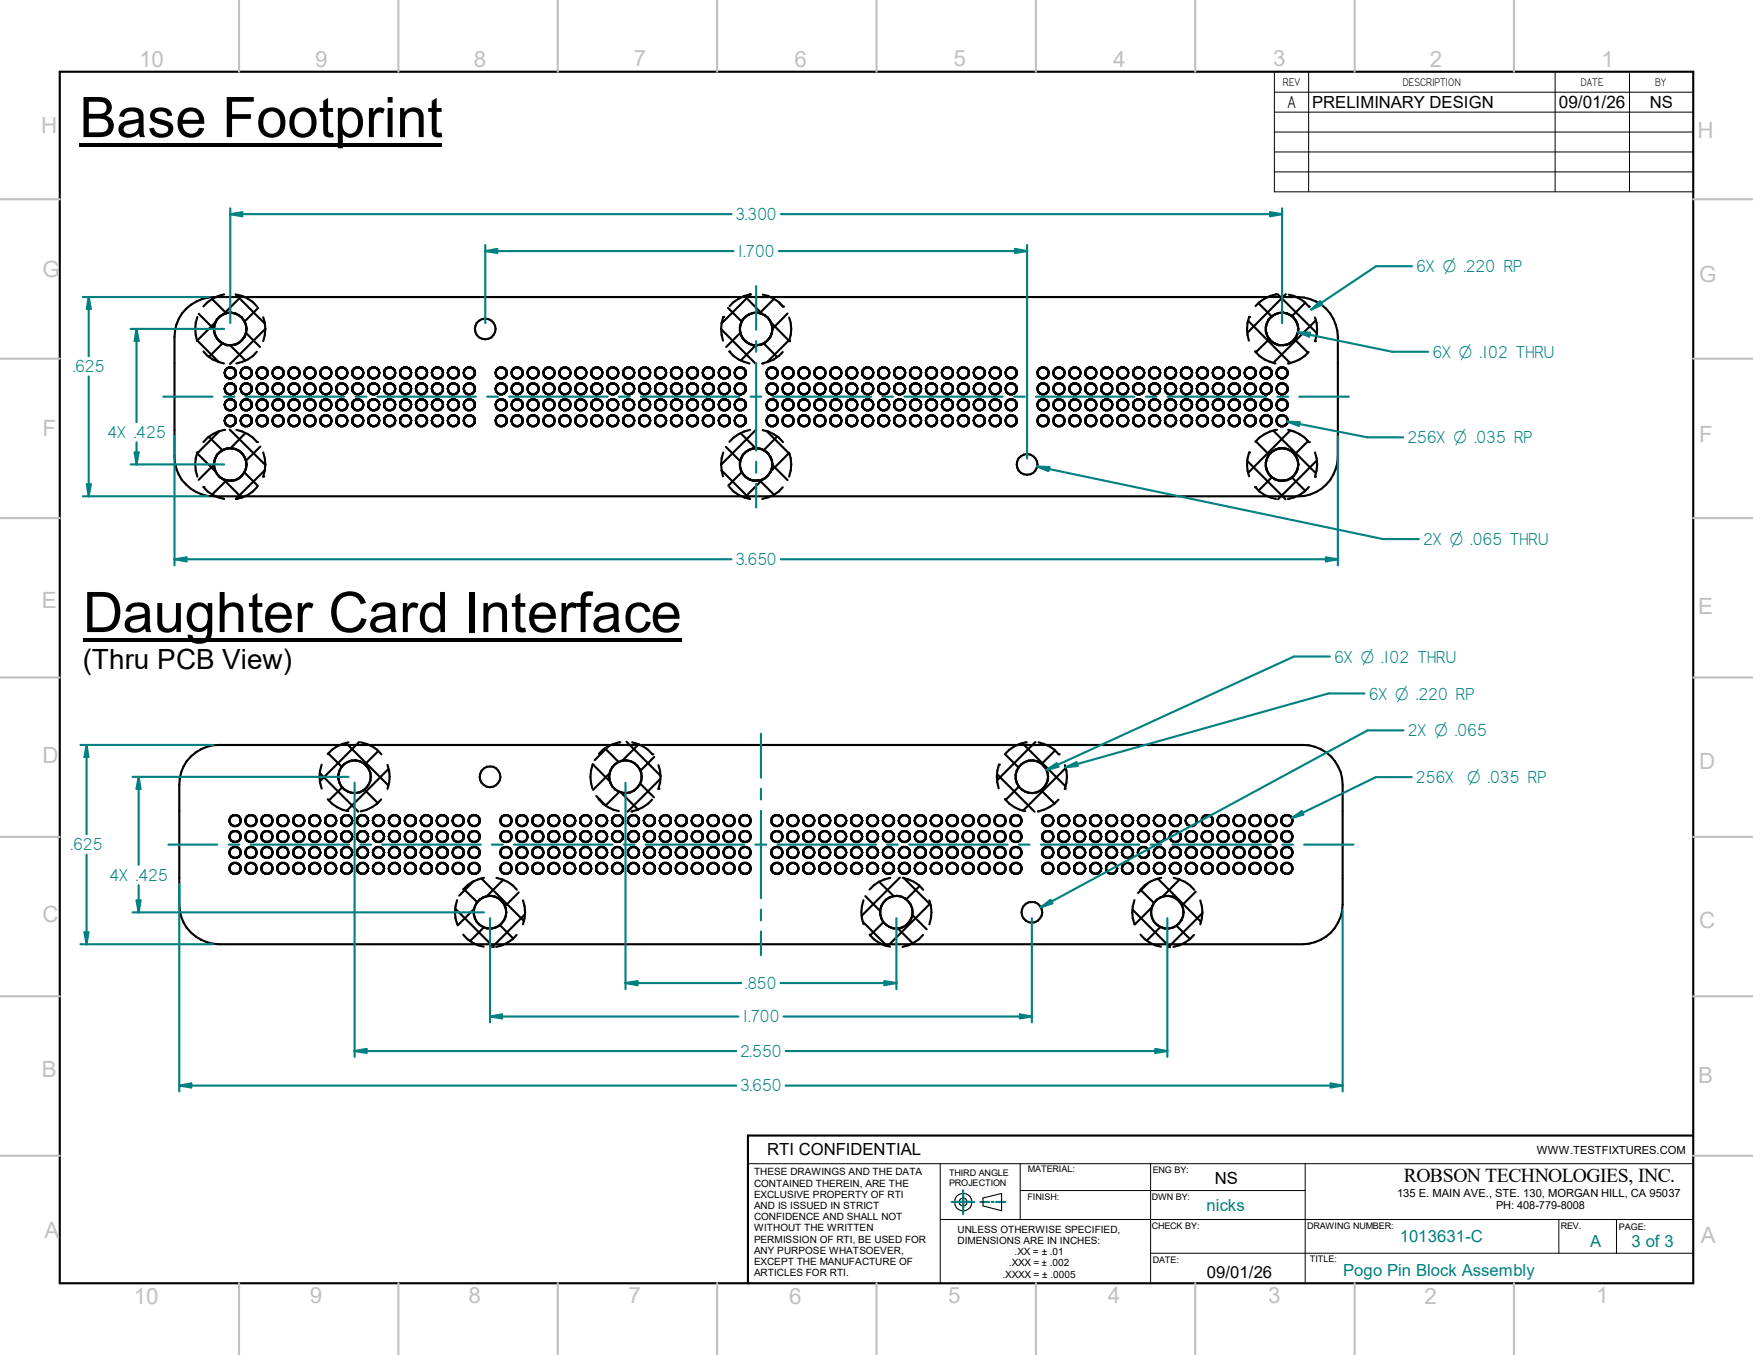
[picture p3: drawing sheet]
<svg xmlns="http://www.w3.org/2000/svg" width="279mm" height="216mm" viewBox="0 0 279 216" stroke-linecap="round" stroke-linejoin="round" font-family="sans-serif">
<defs><g id="words">
<g font-size="8.9">
<text x="12.7" y="21.8">Base Footprint</text>
<text x="13.2" y="100.7">Daughter Card Interface</text>
</g>
<text font-size="4.4" x="13.2" y="106.6">(Thru PCB View)</text>
<g font-size="3.6" fill="#c0c0c0">
<text x="22.2" y="10.7">10</text>
<text x="50.2" y="10.6">9</text>
<text x="75.5" y="10.6">8</text>
<text x="101" y="10.6">7</text>
<text x="126.6" y="10.7">6</text>
<text x="152" y="10.5">5</text>
<text x="177.4" y="10.7">4</text>
<text x="202.9" y="10.5">3</text>
<text x="227.9" y="10.7">2</text>
<text x="255.2" y="10.7">1</text>
<text x="6.6" y="21.1">H</text>
<text x="270.6" y="22">H</text>
<text x="6.8" y="44.1">G</text>
<text x="270.8" y="45">G</text>
<text x="6.8" y="69.4">F</text>
<text x="270.8" y="70.4">F</text>
<text x="6.6" y="96.9">E</text>
<text x="270.7" y="97.8">E</text>
<text x="6.8" y="121.6">D</text>
<text x="270.8" y="122.5">D</text>
<text x="6.8" y="147">C</text>
<text x="270.8" y="147.9">C</text>
<text x="6.6" y="171.7">B</text>
<text x="270.7" y="172.6">B</text>
<text x="7.1" y="197.2">A</text>
<text x="271.1" y="198.1">A</text>
<text x="21.3" y="207.7">10</text>
<text x="49.4" y="207.7">9</text>
<text x="74.7" y="207.7">8</text>
<text x="100.2" y="207.6">7</text>
<text x="125.8" y="207.7">6</text>
<text x="151.1" y="207.6">5</text>
<text x="176.6" y="207.7">4</text>
<text x="202.1" y="207.6">3</text>
<text x="227" y="207.8">2</text>
<text x="254.4" y="207.7">1</text>
</g>
<g font-size="3.1">
<text x="205.2" y="17.3">A</text>
<text x="223.7" y="188.3">ROBSON TECHNOLOGIES, INC.</text>
</g>
<g font-size="3.1" fill="#008080">
<text x="117.2" y="35.1">3.300</text>
<text x="117.6" y="40.9">1.700</text>
<text x="225.7" y="43.3">6X O .220 RP</text>
<text x="11.6" y="59.3">.625</text>
<text x="228.3" y="57">6X O .102 THRU</text>
<text x="17.1" y="69.8">4X .425</text>
<text x="224.3" y="70.6">256X O .035 RP</text>
<text x="226.8" y="86.9">2X O .065 THRU</text>
<text x="117.2" y="90.1">3.650</text>
<text x="212.6" y="105.6">6X O .102 THRU</text>
<text x="218.1" y="111.5">6X O .220 RP</text>
<text x="224.4" y="117.3">2X O .065</text>
<text x="225.7" y="124.8">256X</text>
<text x="11.3" y="135.5">.625</text>
<text x="17.4" y="140.4">4X .425</text>
<text x="118.8" y="157.6">.850</text>
<text x="118.3" y="162.9">1.700</text>
<text x="118" y="168.4">2.550</text>
<text x="118" y="173.9">3.650</text>
</g>
<text font-size="3" fill="#008080" x="233.8" y="124.8">O .035 RP</text>
<g font-size="2.7">
<text x="209.1" y="17.2">PRELIMINARY DESIGN</text>
<text x="248.5" y="17.2">09/01/26</text>
<text x="262.9" y="17.2">NS</text>
<text x="122.3" y="184.1">RTI CONFIDENTIAL</text>
<text x="193.6" y="188.7">NS</text>
<text x="192.4" y="203.6">09/01/26</text>
</g>
<g font-size="2.7" fill="#008080">
<text x="192.3" y="192.9">nicks</text>
<text x="223.1" y="197.9">1013631-C</text>
<text x="214.1" y="203.2">Pogo Pin Block Assembly</text>
<text x="253.4" y="198.8">A</text>
<text x="260.1" y="198.8">3 of 3</text>
</g>
<g font-size="2">
<text x="204.5" y="13.8">REV</text>
<text x="223.6" y="13.8">DESCRIPTION</text>
<text x="251.9" y="13.8">DATE</text>
<text x="263.8" y="13.8">BY</text>
</g>
<g font-size="1.8">
<text x="244.9" y="183.8">WWW.TESTFIXTURES.COM</text>
<text x="222.7" y="190.8">135 E. MAIN AVE., STE. 130, MORGAN HILL, CA 95037</text>
</g>
<text font-size="1.7" x="238.5" y="192.7">PH: 408-779-8008</text>
<g font-size="1.6">
<text x="120.2" y="187.3">THESE DRAWINGS AND THE DATA</text>
<text x="120.2" y="189.1">CONTAINED THEREIN, ARE THE</text>
<text x="120.2" y="190.8">EXCLUSIVE PROPERTY OF RTI</text>
<text x="120.2" y="192.7">AND IS ISSUED IN STRICT</text>
<text x="120.2" y="194.4">CONFIDENCE AND SHALL NOT</text>
<text x="120.2" y="196.2">WITHOUT THE WRITTEN</text>
<text x="120.2" y="198">PERMISSION OF RTI, BE USED FOR</text>
<text x="152.6" y="196.4">UNLESS OTHERWISE SPECIFIED,</text>
<text x="120.2" y="199.8">ANY PURPOSE WHATSOEVER,</text>
<text x="120.2" y="201.6">EXCEPT THE MANUFACTURE OF</text>
<text x="120.2" y="203.4">ARTICLES FOR RTI.</text>
<text x="152.6" y="198.2">DIMENSIONS ARE IN INCHES:</text>
<text x="159.8" y="203.6">.XXXX = ± .0005</text>
<text x="160.8" y="201.8">.XXX = ± .002</text>
<text x="161.7" y="200">.XX = ± .01</text>
</g>
<g font-size="1.4">
<text x="151.3" y="187.4">THIRD ANGLE</text>
<text x="151.3" y="189">PROJECTION</text>
<text x="163.8" y="191.2">FINISH:</text>
<text x="163.8" y="186.7">MATERIAL:</text>
<text x="183.6" y="191.2">DWN BY:</text>
<text x="183.7" y="186.9">ENG BY:</text>
<text x="183.6" y="195.8">CHECK BY:</text>
<text x="208.3" y="195.7">DRAWING NUMBER:</text>
<text x="248.8" y="195.9">REV.</text>
<text x="258" y="196">PAGE:</text>
<text x="183.7" y="201.2">DATE:</text>
<text x="208.8" y="201.1">TITLE:</text>
</g>
</g></defs>
<g fill="none" stroke="#000" stroke-width=".34">
<path d="M9.5 11.4h260.4v193.1h-260.4zM29.7 49.2a6.7 6.7 0 0 1 4.5-1.9h172.7a6.4 6.4 0 0 1 6.3 6.4v19a6.4 6.4 0 0 1-6.3 6.4h-172.7a6.4 6.4 0 0 1-6.4-6.4v-19a6.2 6.2 0 0 1 1.9-4.5zM31.4 54.2l3.5 3.5M31.5 50.5a5.9 5.9 0 0 0-.1 3.8M31.7 50l2.4 2.5M32.4 56a5.3 5.3 0 0 0 3.3 1.9M33.8 47.7l2.3 2.2M34.4 51.3l-3 3M35.5 54.7l-2.2 2.2M35.7 46.9a5.8 5.8 0 0 0-3.3 1.9M36.7 55l2.4 2.4M37.5 46.9l4.7 4.7"/>
<path d="M37.7 46.9a5.3 5.3 0 0 1 3.3 2M38.5 47.2l-2.9 2.9M39.2 53l2.2 2.3M40.9 56a5.2 5.2 0 0 1-3.2 1.9M41.1 49.1l-2.1 2.1M42 50.5l.2 .9 .1 1M42.3 52.4l-5.6 5.6M42.3 52.4l-.1 1-.2 1M114.9 52.5l5.6 5.5M115.3 50.5a5.8 5.8 0 0 0-.1 3.8M116 49.1l2.2 2.2M116.2 56a5.3 5.3 0 0 0 3.3 1.9"/>
<path d="M118 53l-2.3 2.3M118.7 47.2l2.8 2.9M119.5 46.9a5.7 5.7 0 0 0-3.2 1.9M119.6 46.9l-4.6 4.6M120.5 55l-2.4 2.4M121.6 46.9a5.3 5.3 0 0 1 3.2 2M121.7 54.7l2.2 2.2M122.9 51.4l2.9 2.9M123.4 47.6l-2.3 2.3M124.2 48.3l.5 .5M124.8 56.1a5.4 5.4 0 0 1-3.3 1.8M125.5 50l-2.4 2.4"/>
<path d="M125.8 50.6a5.4 5.4 0 0 1 0 3.8M125.8 54.1l-3.5 3.6M198.9 51.1l6.8 6.8M199.1 50.5a5.8 5.8 0 0 0 0 3.8M200.1 56a5.3 5.3 0 0 0 3.2 1.9M200.6 48.3l2.1 2.1M202.3 54l-2.1 2.1M203.4 46.9a5.7 5.7 0 0 0-3.3 1.9M203.7 46.9l6.2 6.2M204.9 46.9l-6.1 6.1M205.4 46.9a5.3 5.3 0 0 1 3.2 2M206.3 54.1l2.1 2.1"/>
<path d="M208 48.3l-2.1 2.1M208.6 56.1a5.4 5.4 0 0 1-3.3 1.8M209.6 50.6a5.4 5.4 0 0 1 0 3.8M209.7 51.1l-6.8 6.7M31.4 72.2l3 3M31.5 72.1a5.6 5.6 0 0 0 0 3.8M32.4 77.6a5.2 5.2 0 0 0 3.3 1.9M33.3 69.6l2.2 2.2M34.1 74l-2.4 2.5M34.9 68.7l-3.5 3.6M35.6 76.3l2.9 3M35.7 68.5a5.6 5.6 0 0 0-3.3 1.9"/>
<path d="M36.1 76.5l-2.3 2.3M36.6 68.5l5.7 5.6M37.7 68.5a5.6 5.6 0 0 1 3.3 1.9M38.9 75.3l2.2 2.1M39.1 69l-2.4 2.5M41 77.6a5.2 5.2 0 0 1-3.3 1.9M41.5 71.2l-2.3 2.2M42 72.1a5.6 5.6 0 0 1 0 3.8M42.2 74.9l-4.6 4.6M115 75l4.5 4.5M115 75l.2 .9M115.3 72.1l-.3 .9-.1 1 .1 1"/>
<path d="M115.7 71.2l2.3 2.3M116.2 77.6a5.3 5.3 0 0 0 3.3 1.9M118 69l2.5 2.5M118.2 75.2l-2.1 2.2M119.5 68.5a5.8 5.8 0 0 0-3.3 1.9M120.5 68.5l-5.6 5.5M121.1 76.5l2.3 2.3M121.5 68.5a5.3 5.3 0 0 1 3.3 1.9M121.6 76.4l-2.9 2.9M122.2 68.7l3.7 3.6M123.1 74.1l2.4 2.4M123.9 69.6l-2.2 2.2"/>
<path d="M124.8 77.6a5.2 5.2 0 0 1-3.3 1.9M125.8 72.2l-2.9 2.9M125.8 72.1a5.5 5.5 0 0 1 0 3.8M198.8 73.4l6.1 6.1M199.1 72.1a5.5 5.5 0 0 0 0 3.8M200.1 77.6a5.2 5.2 0 0 0 3.3 1.9M200.2 70.3l2.1 2.1M202.7 76l-2.1 2.1M202.9 68.6l6.8 6.8M203.4 68.5a5.8 5.8 0 0 0-3.3 1.9M205.3 68.5a5.6 5.6 0 0 1 3.3 1.9M205.7 68.6l-6.8 6.8"/>
<path d="M205.9 76.1l2.1 2.1M208.5 70.3l-2.2 2.1M208.6 77.6a5.2 5.2 0 0 1-3.3 1.9M209.6 72.1a5.6 5.6 0 0 1 0 3.8M209.9 73.4l-6.2 6.1M55.1 118.4l6.8 6.7M55.5 118.3a5.4 5.4 0 0 0-3.3 1.8M57.2 118.2l-6.2 6.3M57.5 118.3a5.3 5.3 0 0 1 3.3 1.9M60.3 119.7l-2.1 2.1M96.4 119.3l2.2 2.1M97.1 118.8l-2.3 2.3"/>
<path d="M98.7 118.3a5.4 5.4 0 0 0-3.2 1.8M99.9 118.2l5.4 5.4M100.8 118.3a5.3 5.3 0 0 1 3.2 1.9M101.8 118.6l-2.7 2.6M162.9 118.4l6.9 6.9M163.5 118.3a5.4 5.4 0 0 0-3.3 1.8M165 118.2l-6.1 6.1M165.5 118.3a5.3 5.3 0 0 1 3.2 1.9M168.1 119.6l-2.1 2.1M30.4 120.5a6.4 6.4 0 0 1 4.5-1.8h172.7a6.3 6.3 0 0 1 6.4 6.4v19a6.4 6.4 0 0 1-6.4 6.4h-172.7a6.4 6.4 0 0 1-6.3-6.4v-19a6.2 6.2 0 0 1 1.8-4.6zM51 123.2l6.1 6.1M51.3 121.8a5.5 5.5 0 0 0 0 3.8"/>
<path d="M52.2 127.3a5.3 5.3 0 0 0 3.3 1.9M52.3 120.1l2.2 2.1M54.6 125.4l-2.2 2.2M58.1 125.8l2.1 2.1M60.7 127.4a5.5 5.5 0 0 1-3.2 1.9M61.8 121.9a5.5 5.5 0 0 1 0 3.8M61.9 122.5l-6.7 6.7M76.7 140l6.8 6.7M77.1 139.9a5.4 5.4 0 0 0-3.3 1.8M79.1 139.9a5.3 5.3 0 0 1 3.3 1.9M94.4 121.8a5.8 5.8 0 0 0 0 3.8M94.5 121.8l2.7 2.7"/>
<path d="M95 126.8l1.6 1.6M95.4 127.3a5.3 5.3 0 0 0 3.2 1.9M97.2 123.2l-2.7 2.7M98.7 126.2l-2.2 2.2M98.9 126.2l2.8 2.8M102 124.8l2.2 2.2M103.9 127.4a5.7 5.7 0 0 1-3.2 1.9M104.3 120.6l-2.2 2.2M104.9 121.9a5.4 5.4 0 0 1 0 3.8M105.2 124.1l-5.2 5.2M141.9 139.9a5.4 5.4 0 0 0-3.3 1.8M143.4 139.8l-6.1 6.1"/>
<path d="M143.9 139.9a5.3 5.3 0 0 1 3.3 1.9M144 139.9l4.3 4.3M158.9 123.4l6 5.9M159.2 121.8a5.8 5.8 0 0 0 0 3.8M160.2 120.2l2.1 2.1M160.2 127.3a5.3 5.3 0 0 0 3.2 1.9M162.4 125.3l-2.1 2.2M165.9 125.9l2.2 2.1M168.7 127.4a5.7 5.7 0 0 1-3.3 1.9M169.7 121.9a5.4 5.4 0 0 1 0 3.8M169.8 122.4l-6.7 6.8M184.5 140l6.9 6.9"/>
<path d="M185.1 139.9a5.4 5.4 0 0 0-3.3 1.8M187.1 139.9a5.3 5.3 0 0 1 3.2 1.9M72.6 144.8l6.1 6.1M72.9 143.4a5.5 5.5 0 0 0 0 3.8M73.8 148.9a5.3 5.3 0 0 0 3.3 1.9M73.9 141.6l2.2 2.2M75.5 140.4l-2.3 2.3M75.6 144.8l-2.7 2.6M77.1 147.7l-2.2 2.2M79.7 147.4l2.1 2.1M80.2 140.2l-2.6 2.6M82.3 149a5.5 5.5 0 0 1-3.2 1.9"/>
<path d="M82.7 142.2l-2.2 2.2M83.4 143.5a5.5 5.5 0 0 1 0 3.8M83.7 145.7l-5.3 5.2M137.5 146.9l3.9 3.8M137.6 143.4a5.5 5.5 0 0 0 0 3.8M137.9 142.8l2.4 2.4M138.6 148.9a5.3 5.3 0 0 0 3.3 1.9M140.1 140.5l2.4 2.3M140.8 146.9l-2.1 2.2M143.1 147.9l2.4 2.4M145.4 145.8l2.3 2.3M146.6 141.2l-2.2 2.1"/>
<path d="M147.1 149a5.5 5.5 0 0 1-3.3 1.9M148.1 143.5a5.5 5.5 0 0 1 0 3.8M148.3 144l-6.8 6.7M180.5 144.9l6 6M180.8 143.4a5.5 5.5 0 0 0 0 3.8M181.8 141.8l2.1 2.1M181.8 148.9a5.3 5.3 0 0 0 3.2 1.9M182.9 140.8l-1.5 1.5M183.6 144.6l-2.8 2.7M185 147.7l-2.2 2.2M187.5 147.5l2.2 2.1M188 140.1l-2.7 2.8"/>
<path d="M190.3 149a5.5 5.5 0 0 1-3.3 1.9M190.6 142.1l-2.2 2.2M191.3 143.5a5.5 5.5 0 0 1 0 3.8M191.6 145.5l-5.4 5.4M269.7 180.9h-150.5v23.6"/>
<circle cx="36.7" cy="52.4" r="2.59"/>
<circle cx="36.7" cy="59.4" r=".89"/>
<circle cx="39.2" cy="59.4" r=".89"/>
<circle cx="41.8" cy="59.4" r=".89"/>
<circle cx="44.3" cy="59.4" r=".89"/>
<circle cx="46.9" cy="59.4" r=".89"/>
<circle cx="49.4" cy="59.4" r=".89"/>
<circle cx="51.9" cy="59.4" r=".89"/>
<circle cx="54.5" cy="59.4" r=".89"/>
<circle cx="57" cy="59.4" r=".89"/>
<circle cx="59.6" cy="59.4" r=".89"/>
<circle cx="62.1" cy="59.4" r=".89"/>
<circle cx="64.6" cy="59.4" r=".89"/>
<circle cx="67.2" cy="59.4" r=".89"/>
<circle cx="69.7" cy="59.4" r=".89"/>
<circle cx="72.3" cy="59.4" r=".89"/>
<circle cx="74.8" cy="59.4" r=".89"/>
<circle cx="77.4" cy="52.4" r="1.64"/>
<circle cx="79.9" cy="59.4" r=".89"/>
<circle cx="82.4" cy="59.4" r=".89"/>
<circle cx="85" cy="59.4" r=".89"/>
<circle cx="87.5" cy="59.4" r=".89"/>
<circle cx="90" cy="59.4" r=".89"/>
<circle cx="92.6" cy="59.4" r=".89"/>
<circle cx="95.1" cy="59.4" r=".89"/>
<circle cx="97.7" cy="59.4" r=".89"/>
<circle cx="100.2" cy="59.4" r=".89"/>
<circle cx="102.7" cy="59.4" r=".89"/>
<circle cx="105.3" cy="59.4" r=".89"/>
<circle cx="107.8" cy="59.4" r=".89"/>
<circle cx="110.4" cy="59.4" r=".89"/>
<circle cx="112.9" cy="59.4" r=".89"/>
<circle cx="115.4" cy="59.4" r=".89"/>
<circle cx="118" cy="59.4" r=".89"/>
<circle cx="120.5" cy="52.4" r="2.59"/>
<circle cx="123.1" cy="59.4" r=".89"/>
<circle cx="125.6" cy="59.4" r=".89"/>
<circle cx="128.1" cy="59.4" r=".89"/>
<circle cx="130.7" cy="59.4" r=".89"/>
<circle cx="133.2" cy="59.4" r=".89"/>
<circle cx="135.8" cy="59.4" r=".89"/>
<circle cx="138.3" cy="59.4" r=".89"/>
<circle cx="140.8" cy="59.4" r=".89"/>
<circle cx="143.4" cy="59.4" r=".89"/>
<circle cx="145.9" cy="59.4" r=".89"/>
<circle cx="148.5" cy="59.4" r=".89"/>
<circle cx="151" cy="59.4" r=".89"/>
<circle cx="153.5" cy="59.4" r=".89"/>
<circle cx="156.1" cy="59.4" r=".89"/>
<circle cx="158.6" cy="59.4" r=".89"/>
<circle cx="161.2" cy="59.4" r=".89"/>
<circle cx="166.2" cy="59.4" r=".89"/>
<circle cx="168.8" cy="59.4" r=".89"/>
<circle cx="171.3" cy="59.4" r=".9"/>
<circle cx="173.9" cy="59.4" r=".89"/>
<circle cx="176.4" cy="59.4" r=".9"/>
<circle cx="178.9" cy="59.4" r=".89"/>
<circle cx="181.5" cy="59.4" r=".9"/>
<circle cx="184" cy="59.4" r=".89"/>
<circle cx="186.6" cy="59.4" r=".89"/>
<circle cx="189.1" cy="59.4" r=".89"/>
<circle cx="191.6" cy="59.4" r=".89"/>
<circle cx="194.2" cy="59.4" r=".89"/>
<circle cx="196.7" cy="59.4" r=".89"/>
<circle cx="199.3" cy="59.4" r=".89"/>
<circle cx="201.8" cy="59.4" r=".89"/>
<circle cx="204.3" cy="52.4" r="2.6"/>
<circle cx="204.3" cy="59.4" r=".89"/>
<circle cx="36.7" cy="74" r="2.59"/>
<circle cx="36.7" cy="67" r=".89"/>
<circle cx="36.7" cy="62" r=".89"/>
<circle cx="36.7" cy="64.5" r=".89"/>
<circle cx="39.2" cy="67" r=".89"/>
<circle cx="39.2" cy="62" r=".89"/>
<circle cx="39.2" cy="64.5" r=".89"/>
<circle cx="41.8" cy="67" r=".89"/>
<circle cx="41.8" cy="62" r=".89"/>
<circle cx="41.8" cy="64.5" r=".89"/>
<circle cx="44.3" cy="67" r=".89"/>
<circle cx="44.3" cy="62" r=".89"/>
<circle cx="44.3" cy="64.5" r=".89"/>
<circle cx="46.9" cy="67" r=".89"/>
<circle cx="46.9" cy="62" r=".89"/>
<circle cx="46.9" cy="64.5" r=".89"/>
<circle cx="49.4" cy="67" r=".89"/>
<circle cx="49.4" cy="62" r=".89"/>
<circle cx="49.4" cy="64.5" r=".89"/>
<circle cx="51.9" cy="67" r=".89"/>
<circle cx="51.9" cy="64.5" r=".89"/>
<circle cx="51.9" cy="62" r=".89"/>
<circle cx="54.5" cy="67" r=".89"/>
<circle cx="54.5" cy="62" r=".89"/>
<circle cx="54.5" cy="64.5" r=".89"/>
<circle cx="57" cy="67" r=".89"/>
<circle cx="57" cy="62" r=".89"/>
<circle cx="57" cy="64.5" r=".89"/>
<circle cx="59.6" cy="67" r=".89"/>
<circle cx="59.6" cy="62" r=".89"/>
<circle cx="59.6" cy="64.5" r=".89"/>
<circle cx="62.1" cy="67" r=".89"/>
<circle cx="62.1" cy="62" r=".89"/>
<circle cx="62.1" cy="64.5" r=".89"/>
<circle cx="64.6" cy="67" r=".89"/>
<circle cx="64.6" cy="62" r=".89"/>
<circle cx="64.6" cy="64.5" r=".89"/>
<circle cx="67.2" cy="67" r=".89"/>
<circle cx="67.2" cy="62" r=".89"/>
<circle cx="67.2" cy="64.5" r=".89"/>
<circle cx="69.7" cy="67" r=".89"/>
<circle cx="69.7" cy="62" r=".89"/>
<circle cx="69.7" cy="64.5" r=".89"/>
<circle cx="72.3" cy="67" r=".89"/>
<circle cx="72.3" cy="62" r=".89"/>
<circle cx="72.3" cy="64.5" r=".89"/>
<circle cx="74.8" cy="67" r=".89"/>
<circle cx="74.8" cy="62" r=".89"/>
<circle cx="74.8" cy="64.5" r=".89"/>
<circle cx="79.9" cy="67" r=".89"/>
<circle cx="79.9" cy="64.5" r=".89"/>
<circle cx="79.9" cy="62" r=".89"/>
<circle cx="82.4" cy="67" r=".89"/>
<circle cx="82.4" cy="64.5" r=".89"/>
<circle cx="82.4" cy="62" r=".89"/>
<circle cx="85" cy="67" r=".89"/>
<circle cx="85" cy="62" r=".89"/>
<circle cx="85" cy="64.5" r=".89"/>
<circle cx="87.5" cy="67" r=".89"/>
<circle cx="87.5" cy="64.5" r=".89"/>
<circle cx="87.5" cy="62" r=".89"/>
<circle cx="90" cy="67" r=".89"/>
<circle cx="90" cy="62" r=".89"/>
<circle cx="90" cy="64.5" r=".89"/>
<circle cx="92.6" cy="67" r=".89"/>
<circle cx="92.6" cy="64.5" r=".89"/>
<circle cx="92.6" cy="62" r=".89"/>
<circle cx="95.1" cy="67" r=".89"/>
<circle cx="95.1" cy="62" r=".89"/>
<circle cx="95.1" cy="64.5" r=".89"/>
<circle cx="97.7" cy="67" r=".89"/>
<circle cx="97.7" cy="62" r=".89"/>
<circle cx="97.7" cy="64.5" r=".89"/>
<circle cx="100.2" cy="67" r=".89"/>
<circle cx="100.2" cy="64.5" r=".89"/>
<circle cx="100.2" cy="62" r=".89"/>
<circle cx="102.7" cy="67" r=".89"/>
<circle cx="102.7" cy="62" r=".89"/>
<circle cx="102.7" cy="64.5" r=".89"/>
<circle cx="105.3" cy="67" r=".89"/>
<circle cx="105.3" cy="62" r=".89"/>
<circle cx="105.3" cy="64.5" r=".89"/>
<circle cx="107.8" cy="67" r=".89"/>
<circle cx="107.8" cy="62" r=".89"/>
<circle cx="107.8" cy="64.5" r=".89"/>
<circle cx="110.4" cy="67" r=".89"/>
<circle cx="110.4" cy="62" r=".89"/>
<circle cx="110.4" cy="64.5" r=".89"/>
<circle cx="112.9" cy="67" r=".89"/>
<circle cx="112.9" cy="62" r=".89"/>
<circle cx="112.9" cy="64.5" r=".89"/>
<circle cx="115.4" cy="67" r=".89"/>
<circle cx="115.4" cy="62" r=".89"/>
<circle cx="115.4" cy="64.5" r=".89"/>
<circle cx="118" cy="67" r=".89"/>
<circle cx="118" cy="62" r=".89"/>
<circle cx="118" cy="64.5" r=".89"/>
<circle cx="120.5" cy="74" r="2.6"/>
<circle cx="123.1" cy="67" r=".89"/>
<circle cx="123.1" cy="62" r=".89"/>
<circle cx="123.1" cy="64.5" r=".89"/>
<circle cx="125.6" cy="67" r=".89"/>
<circle cx="125.6" cy="62" r=".89"/>
<circle cx="125.6" cy="64.5" r=".89"/>
<circle cx="128.1" cy="67" r=".89"/>
<circle cx="128.1" cy="62" r=".89"/>
<circle cx="128.1" cy="64.5" r=".89"/>
<circle cx="130.7" cy="67" r=".89"/>
<circle cx="130.7" cy="62" r=".89"/>
<circle cx="130.7" cy="64.5" r=".89"/>
<circle cx="133.2" cy="67" r=".89"/>
<circle cx="133.2" cy="64.5" r=".89"/>
<circle cx="133.2" cy="62" r=".89"/>
<circle cx="135.8" cy="67" r=".89"/>
<circle cx="135.8" cy="62" r=".89"/>
<circle cx="135.8" cy="64.5" r=".89"/>
<circle cx="138.3" cy="67" r=".89"/>
<circle cx="138.3" cy="62" r=".89"/>
<circle cx="138.3" cy="64.5" r=".89"/>
<circle cx="140.8" cy="67" r=".89"/>
<circle cx="140.8" cy="64.5" r=".89"/>
<circle cx="140.8" cy="62" r=".89"/>
<circle cx="143.4" cy="67" r=".89"/>
<circle cx="143.4" cy="62" r=".89"/>
<circle cx="143.4" cy="64.5" r=".89"/>
<circle cx="145.9" cy="67" r=".89"/>
<circle cx="145.9" cy="64.5" r=".89"/>
<circle cx="145.9" cy="62" r=".89"/>
<circle cx="148.5" cy="67" r=".89"/>
<circle cx="148.5" cy="62" r=".89"/>
<circle cx="148.5" cy="64.5" r=".89"/>
<circle cx="151" cy="67" r=".89"/>
<circle cx="151" cy="64.5" r=".89"/>
<circle cx="151" cy="62" r=".89"/>
<circle cx="153.5" cy="67" r=".89"/>
<circle cx="153.5" cy="62" r=".89"/>
<circle cx="153.5" cy="64.5" r=".89"/>
<circle cx="156.1" cy="67" r=".89"/>
<circle cx="156.1" cy="62" r=".89"/>
<circle cx="156.1" cy="64.5" r=".89"/>
<circle cx="158.6" cy="67" r=".89"/>
<circle cx="158.6" cy="62" r=".89"/>
<circle cx="158.6" cy="64.5" r=".89"/>
<circle cx="161.2" cy="67" r=".89"/>
<circle cx="161.2" cy="62" r=".89"/>
<circle cx="161.2" cy="64.5" r=".89"/>
<circle cx="163.7" cy="74" r="1.64"/>
<circle cx="166.2" cy="67" r=".89"/>
<circle cx="166.2" cy="62" r=".89"/>
<circle cx="166.2" cy="64.5" r=".89"/>
<circle cx="168.8" cy="67" r=".89"/>
<circle cx="168.8" cy="62" r=".89"/>
<circle cx="168.8" cy="64.5" r=".89"/>
<circle cx="171.3" cy="62" r=".89"/>
<circle cx="171.3" cy="64.5" r=".89"/>
<circle cx="171.3" cy="67" r=".89"/>
<circle cx="173.9" cy="67" r=".89"/>
<circle cx="173.9" cy="62" r=".89"/>
<circle cx="173.9" cy="64.5" r=".89"/>
<circle cx="176.4" cy="64.5" r=".89"/>
<circle cx="176.4" cy="62" r=".89"/>
<circle cx="176.4" cy="67" r=".89"/>
<circle cx="178.9" cy="67" r=".89"/>
<circle cx="178.9" cy="62" r=".89"/>
<circle cx="178.9" cy="64.5" r=".89"/>
<circle cx="181.5" cy="67" r=".89"/>
<circle cx="181.5" cy="62" r=".89"/>
<circle cx="181.5" cy="64.5" r=".89"/>
<circle cx="184" cy="67" r=".89"/>
<circle cx="184" cy="62" r=".89"/>
<circle cx="184" cy="64.5" r=".89"/>
<circle cx="186.6" cy="67" r=".89"/>
<circle cx="186.6" cy="62" r=".89"/>
<circle cx="186.6" cy="64.5" r=".89"/>
<circle cx="189.1" cy="67" r=".89"/>
<circle cx="189.1" cy="62" r=".89"/>
<circle cx="189.1" cy="64.5" r=".89"/>
<circle cx="191.6" cy="67" r=".89"/>
<circle cx="191.6" cy="62" r=".89"/>
<circle cx="191.6" cy="64.5" r=".89"/>
<circle cx="194.2" cy="67" r=".89"/>
<circle cx="194.2" cy="62" r=".89"/>
<circle cx="194.2" cy="64.5" r=".89"/>
<circle cx="196.7" cy="67" r=".89"/>
<circle cx="196.7" cy="62" r=".89"/>
<circle cx="196.7" cy="64.5" r=".89"/>
<circle cx="199.3" cy="67" r=".89"/>
<circle cx="199.3" cy="62" r=".89"/>
<circle cx="199.3" cy="64.5" r=".89"/>
<circle cx="201.8" cy="67" r=".89"/>
<circle cx="201.8" cy="62" r=".89"/>
<circle cx="201.8" cy="64.5" r=".89"/>
<circle cx="204.3" cy="74" r="2.6"/>
<circle cx="204.3" cy="67" r=".89"/>
<circle cx="204.3" cy="62" r=".89"/>
<circle cx="204.3" cy="64.5" r=".89"/>
<circle cx="37.5" cy="133.3" r=".89"/>
<circle cx="37.5" cy="135.8" r=".89"/>
<circle cx="37.5" cy="130.7" r=".89"/>
<circle cx="37.5" cy="138.4" r=".89"/>
<circle cx="40" cy="133.3" r=".89"/>
<circle cx="40" cy="135.8" r=".89"/>
<circle cx="40" cy="130.7" r=".89"/>
<circle cx="40" cy="138.4" r=".89"/>
<circle cx="42.5" cy="133.3" r=".89"/>
<circle cx="42.5" cy="130.7" r=".89"/>
<circle cx="42.5" cy="135.8" r=".89"/>
<circle cx="42.5" cy="138.4" r=".89"/>
<circle cx="45.1" cy="133.3" r=".89"/>
<circle cx="45.1" cy="135.8" r=".89"/>
<circle cx="45.1" cy="130.7" r=".89"/>
<circle cx="45.1" cy="138.4" r=".89"/>
<circle cx="47.6" cy="133.3" r=".89"/>
<circle cx="47.6" cy="130.7" r=".89"/>
<circle cx="47.6" cy="135.8" r=".89"/>
<circle cx="47.6" cy="138.4" r=".89"/>
<circle cx="50.2" cy="133.3" r=".89"/>
<circle cx="50.2" cy="135.8" r=".89"/>
<circle cx="50.2" cy="130.7" r=".89"/>
<circle cx="50.2" cy="138.4" r=".89"/>
<circle cx="52.7" cy="135.8" r=".89"/>
<circle cx="52.7" cy="133.3" r=".89"/>
<circle cx="52.7" cy="130.7" r=".89"/>
<circle cx="52.7" cy="138.4" r=".89"/>
<circle cx="55.2" cy="135.8" r=".89"/>
<circle cx="55.2" cy="130.7" r=".89"/>
<circle cx="55.2" cy="133.3" r=".89"/>
<circle cx="55.2" cy="138.4" r=".89"/>
<circle cx="56.5" cy="123.8" r="2.59"/>
<circle cx="57.8" cy="133.3" r=".89"/>
<circle cx="57.8" cy="135.8" r=".89"/>
<circle cx="57.8" cy="130.7" r=".89"/>
<circle cx="57.8" cy="138.4" r=".89"/>
<circle cx="60.3" cy="135.8" r=".89"/>
<circle cx="60.3" cy="133.3" r=".89"/>
<circle cx="60.3" cy="130.7" r=".89"/>
<circle cx="60.3" cy="138.4" r=".89"/>
<circle cx="62.9" cy="135.8" r=".89"/>
<circle cx="62.9" cy="130.7" r=".89"/>
<circle cx="62.9" cy="133.3" r=".89"/>
<circle cx="62.9" cy="138.4" r=".89"/>
<circle cx="65.4" cy="135.8" r=".89"/>
<circle cx="65.4" cy="130.7" r=".89"/>
<circle cx="65.4" cy="133.3" r=".89"/>
<circle cx="65.4" cy="138.4" r=".89"/>
<circle cx="67.9" cy="133.3" r=".89"/>
<circle cx="67.9" cy="135.8" r=".89"/>
<circle cx="67.9" cy="130.7" r=".89"/>
<circle cx="67.9" cy="138.4" r=".89"/>
<circle cx="70.5" cy="133.3" r=".89"/>
<circle cx="70.5" cy="130.7" r=".89"/>
<circle cx="70.5" cy="135.8" r=".89"/>
<circle cx="70.5" cy="138.4" r=".89"/>
<circle cx="73" cy="133.3" r=".89"/>
<circle cx="73" cy="135.8" r=".89"/>
<circle cx="73" cy="130.7" r=".89"/>
<circle cx="73" cy="138.4" r=".89"/>
<circle cx="75.6" cy="133.3" r=".89"/>
<circle cx="75.6" cy="135.8" r=".89"/>
<circle cx="75.6" cy="130.7" r=".89"/>
<circle cx="75.6" cy="138.4" r=".89"/>
<circle cx="78.1" cy="123.8" r="1.66"/>
<circle cx="80.6" cy="133.3" r=".89"/>
<circle cx="80.6" cy="135.8" r=".89"/>
<circle cx="80.6" cy="130.7" r=".89"/>
<circle cx="80.6" cy="138.4" r=".89"/>
<circle cx="83.2" cy="135.8" r=".89"/>
<circle cx="83.2" cy="130.7" r=".89"/>
<circle cx="83.2" cy="133.3" r=".89"/>
<circle cx="83.2" cy="138.4" r=".89"/>
<circle cx="85.7" cy="135.8" r=".89"/>
<circle cx="85.7" cy="130.7" r=".89"/>
<circle cx="85.7" cy="133.3" r=".89"/>
<circle cx="85.7" cy="138.4" r=".89"/>
<circle cx="88.3" cy="133.3" r=".89"/>
<circle cx="88.3" cy="135.8" r=".89"/>
<circle cx="88.3" cy="130.7" r=".89"/>
<circle cx="88.3" cy="138.4" r=".89"/>
<circle cx="90.8" cy="135.8" r=".89"/>
<circle cx="90.8" cy="130.7" r=".89"/>
<circle cx="90.8" cy="133.3" r=".89"/>
<circle cx="90.8" cy="138.4" r=".89"/>
<circle cx="93.3" cy="133.3" r=".89"/>
<circle cx="93.3" cy="135.8" r=".89"/>
<circle cx="93.3" cy="130.7" r=".89"/>
<circle cx="93.3" cy="138.4" r=".89"/>
<circle cx="95.9" cy="135.8" r=".89"/>
<circle cx="95.9" cy="130.7" r=".89"/>
<circle cx="95.9" cy="133.3" r=".89"/>
<circle cx="95.9" cy="138.4" r=".89"/>
<circle cx="98.4" cy="133.3" r=".89"/>
<circle cx="98.4" cy="135.8" r=".89"/>
<circle cx="98.4" cy="130.7" r=".89"/>
<circle cx="98.4" cy="138.4" r=".89"/>
<circle cx="99.7" cy="123.8" r="2.59"/>
<circle cx="101" cy="135.8" r=".89"/>
<circle cx="101" cy="130.7" r=".89"/>
<circle cx="101" cy="133.3" r=".89"/>
<circle cx="101" cy="138.4" r=".89"/>
<circle cx="103.5" cy="135.8" r=".89"/>
<circle cx="103.5" cy="133.3" r=".89"/>
<circle cx="103.5" cy="130.7" r=".89"/>
<circle cx="103.5" cy="138.4" r=".89"/>
<circle cx="106" cy="135.8" r=".89"/>
<circle cx="106" cy="133.3" r=".89"/>
<circle cx="106" cy="130.7" r=".89"/>
<circle cx="106" cy="138.4" r=".89"/>
<circle cx="108.6" cy="133.3" r=".89"/>
<circle cx="108.6" cy="135.8" r=".89"/>
<circle cx="108.6" cy="130.7" r=".89"/>
<circle cx="108.6" cy="138.4" r=".89"/>
<circle cx="111.1" cy="135.8" r=".89"/>
<circle cx="111.1" cy="130.7" r=".89"/>
<circle cx="111.1" cy="138.4" r=".89"/>
<circle cx="111.1" cy="133.3" r=".9"/>
<circle cx="113.7" cy="133.3" r=".89"/>
<circle cx="113.7" cy="138.4" r=".89"/>
<circle cx="113.7" cy="135.8" r=".9"/>
<circle cx="113.7" cy="130.7" r=".9"/>
<circle cx="116.2" cy="135.8" r=".89"/>
<circle cx="116.2" cy="130.7" r=".89"/>
<circle cx="116.2" cy="138.4" r=".89"/>
<circle cx="116.2" cy="133.3" r=".9"/>
<circle cx="118.7" cy="133.3" r=".89"/>
<circle cx="118.7" cy="138.4" r=".89"/>
<circle cx="118.7" cy="135.8" r=".9"/>
<circle cx="118.7" cy="130.7" r=".9"/>
<circle cx="123.8" cy="133.3" r=".89"/>
<circle cx="123.8" cy="138.4" r=".89"/>
<circle cx="123.8" cy="130.7" r=".9"/>
<circle cx="123.8" cy="135.8" r=".9"/>
<circle cx="126.4" cy="135.8" r=".89"/>
<circle cx="126.4" cy="130.7" r=".89"/>
<circle cx="126.4" cy="138.4" r=".89"/>
<circle cx="126.4" cy="133.3" r=".9"/>
<circle cx="128.9" cy="130.7" r=".89"/>
<circle cx="128.9" cy="133.3" r=".89"/>
<circle cx="128.9" cy="138.4" r=".89"/>
<circle cx="128.9" cy="135.8" r=".9"/>
<circle cx="131.4" cy="133.3" r=".89"/>
<circle cx="131.4" cy="135.8" r=".89"/>
<circle cx="131.4" cy="130.7" r=".89"/>
<circle cx="131.4" cy="138.4" r=".89"/>
<circle cx="134" cy="133.3" r=".89"/>
<circle cx="134" cy="135.8" r=".89"/>
<circle cx="134" cy="130.7" r=".89"/>
<circle cx="134" cy="138.4" r=".89"/>
<circle cx="136.5" cy="135.8" r=".89"/>
<circle cx="136.5" cy="133.3" r=".89"/>
<circle cx="136.5" cy="130.7" r=".89"/>
<circle cx="136.5" cy="138.4" r=".89"/>
<circle cx="139.1" cy="133.3" r=".89"/>
<circle cx="139.1" cy="135.8" r=".89"/>
<circle cx="139.1" cy="130.7" r=".89"/>
<circle cx="139.1" cy="138.4" r=".89"/>
<circle cx="141.6" cy="133.3" r=".89"/>
<circle cx="141.6" cy="135.8" r=".89"/>
<circle cx="141.6" cy="130.7" r=".89"/>
<circle cx="141.6" cy="138.4" r=".89"/>
<circle cx="144.1" cy="130.7" r=".89"/>
<circle cx="144.1" cy="135.8" r=".89"/>
<circle cx="144.1" cy="133.3" r=".89"/>
<circle cx="144.1" cy="138.4" r=".89"/>
<circle cx="146.7" cy="130.7" r=".89"/>
<circle cx="146.7" cy="135.8" r=".89"/>
<circle cx="146.7" cy="133.3" r=".89"/>
<circle cx="146.7" cy="138.4" r=".89"/>
<circle cx="149.2" cy="133.3" r=".89"/>
<circle cx="149.2" cy="135.8" r=".89"/>
<circle cx="149.2" cy="130.7" r=".89"/>
<circle cx="149.2" cy="138.4" r=".89"/>
<circle cx="151.8" cy="133.3" r=".89"/>
<circle cx="151.8" cy="135.8" r=".89"/>
<circle cx="151.8" cy="138.4" r=".89"/>
<circle cx="151.8" cy="130.7" r=".89"/>
<circle cx="154.3" cy="135.8" r=".89"/>
<circle cx="154.3" cy="133.3" r=".89"/>
<circle cx="154.3" cy="130.7" r=".89"/>
<circle cx="154.3" cy="138.4" r=".89"/>
<circle cx="156.8" cy="135.8" r=".89"/>
<circle cx="156.8" cy="133.3" r=".89"/>
<circle cx="156.8" cy="138.4" r=".89"/>
<circle cx="156.9" cy="130.7" r=".89"/>
<circle cx="159.4" cy="133.3" r=".89"/>
<circle cx="159.4" cy="135.8" r=".89"/>
<circle cx="159.4" cy="130.7" r=".89"/>
<circle cx="159.4" cy="138.4" r=".89"/>
<circle cx="161.9" cy="138.4" r=".89"/>
<circle cx="161.9" cy="133.3" r=".89"/>
<circle cx="161.9" cy="135.8" r=".9"/>
<circle cx="161.9" cy="130.7" r=".89"/>
<circle cx="164.4" cy="123.7" r="2.59"/>
<circle cx="167" cy="133.3" r=".89"/>
<circle cx="167" cy="135.8" r=".89"/>
<circle cx="167" cy="130.7" r=".89"/>
<circle cx="167" cy="138.4" r=".89"/>
<circle cx="169.5" cy="135.8" r=".89"/>
<circle cx="169.5" cy="130.7" r=".89"/>
<circle cx="169.5" cy="133.3" r=".89"/>
<circle cx="169.5" cy="138.4" r=".89"/>
<circle cx="172.1" cy="130.7" r=".89"/>
<circle cx="172.1" cy="133.3" r=".89"/>
<circle cx="172.1" cy="135.8" r=".9"/>
<circle cx="172.1" cy="138.4" r=".9"/>
<circle cx="174.6" cy="135.8" r=".89"/>
<circle cx="174.6" cy="130.7" r=".89"/>
<circle cx="174.6" cy="133.3" r=".89"/>
<circle cx="174.6" cy="138.4" r=".89"/>
<circle cx="177.2" cy="133.3" r=".89"/>
<circle cx="177.2" cy="135.8" r=".89"/>
<circle cx="177.2" cy="138.4" r=".9"/>
<circle cx="177.2" cy="130.8" r=".9"/>
<circle cx="179.7" cy="130.7" r=".89"/>
<circle cx="179.7" cy="135.8" r=".89"/>
<circle cx="179.7" cy="133.3" r=".89"/>
<circle cx="179.7" cy="138.4" r=".89"/>
<circle cx="182.2" cy="130.7" r=".89"/>
<circle cx="182.2" cy="135.8" r=".89"/>
<circle cx="182.2" cy="133.3" r=".89"/>
<circle cx="182.2" cy="138.4" r=".89"/>
<circle cx="184.8" cy="135.8" r=".89"/>
<circle cx="184.8" cy="130.7" r=".89"/>
<circle cx="184.8" cy="133.3" r=".89"/>
<circle cx="184.8" cy="138.4" r=".89"/>
<circle cx="187.3" cy="133.3" r=".89"/>
<circle cx="187.3" cy="135.8" r=".89"/>
<circle cx="187.3" cy="130.7" r=".89"/>
<circle cx="187.3" cy="138.4" r=".89"/>
<circle cx="189.9" cy="135.8" r=".89"/>
<circle cx="189.9" cy="130.7" r=".89"/>
<circle cx="189.9" cy="133.3" r=".89"/>
<circle cx="189.9" cy="138.4" r=".89"/>
<circle cx="192.4" cy="135.8" r=".89"/>
<circle cx="192.4" cy="133.3" r=".89"/>
<circle cx="192.4" cy="130.7" r=".89"/>
<circle cx="192.4" cy="138.4" r=".89"/>
<circle cx="194.9" cy="135.8" r=".89"/>
<circle cx="194.9" cy="130.7" r=".89"/>
<circle cx="194.9" cy="133.3" r=".89"/>
<circle cx="194.9" cy="138.4" r=".89"/>
<circle cx="197.5" cy="135.8" r=".89"/>
<circle cx="197.5" cy="130.7" r=".89"/>
<circle cx="197.5" cy="133.3" r=".89"/>
<circle cx="197.5" cy="138.4" r=".89"/>
<circle cx="200" cy="133.3" r=".89"/>
<circle cx="200" cy="135.8" r=".89"/>
<circle cx="200" cy="130.7" r=".89"/>
<circle cx="200" cy="138.4" r=".89"/>
<circle cx="202.6" cy="133.3" r=".89"/>
<circle cx="202.6" cy="135.8" r=".89"/>
<circle cx="202.6" cy="130.7" r=".89"/>
<circle cx="202.6" cy="138.4" r=".89"/>
<circle cx="205.1" cy="133.3" r=".89"/>
<circle cx="205.1" cy="135.8" r=".89"/>
<circle cx="205.1" cy="130.7" r=".89"/>
<circle cx="205.1" cy="138.4" r=".89"/>
<circle cx="78.1" cy="145.3" r="2.59"/>
<circle cx="142.9" cy="145.3" r="2.6"/>
<circle cx="164.5" cy="145.4" r="1.66"/>
<circle cx="186" cy="145.3" r="2.59"/>
</g>
<g fill="none" stroke="#c0c0c0" stroke-width=".34">
<path d="M38.1 0v11.4M63.5 0v11.4M88.9 0v11.4M114.3 0v11.4M139.7 0v11.4M165.1 0v11.4M190.5 0v11.4M215.9 0v11.4M241.3 0v11.4M0 31.7h9.5M269.9 31.7h9.5M0 57.1h9.5"/>
<path d="M269.9 57.1h9.5M0 82.5h9.5M269.9 82.5h9.5M0 107.9h9.5M269.9 107.9h9.5M0 133.3h9.5M269.9 133.3h9.5M0 158.7h9.5M269.9 158.7h9.5M0 184.1h9.5M269.9 184.1h9.5M38.1 204.5v11.4"/>
<path d="M63.5 204.5v11.4M88.9 204.5v11.4M114.3 204.5v11.4M139.7 204.5v11.4M165.1 204.5v11.4M190.5 204.5v11.4M215.9 204.5v11.4M241.3 204.5v11.4"/>
</g>
<g fill="none" stroke="#000" stroke-width=".16">
<path d="M203.1 17.9h66.8M203.1 14.7h66.8M203.1 11.6v19h66.8M208.6 11.4v19.2M247.9 11.6v19M259.7 11.7v18.9M203.1 27.4h66.8M203.1 24.2h66.8M203.1 21h66.8M119.2 185.4h150.5M149.9 194.3h119.8M149.9 185.4v19.1"/>
<path d="M162.6 189.7h45.4M162.6 185.4v8.9M183.4 185.4v18.9M183.4 199.7h86.3M208 185.4v18.9M248.5 194.3v5.4M257.6 194.3v5.4"/>
</g>
<path d="M209.6 186.1h9.6v7.6h-9.6z" fill="none" stroke="#fff" stroke-width=".16"/>
<g fill="none" stroke="#008080" stroke-width=".34">
<path d="M36.7 33.2v18.3M36.7 34.1l1.9-.3v.7zM204.3 33.2v18.3M120.5 45.6v6.9M120.5 54.4v1.6M120.5 57.8v14M26 63.2h7.9M35.7 63.2h1.7M39.2 63.2h15.7M56.7 63.2h1.7M60.2 63.2h15.7M77.6 63.2h1.8"/>
<path d="M81.2 63.2h15.7M98.6 63.2h1.8M102.2 63.2h15.7M119.6 63.2h1.7M120.5 73.6v1.7M120.5 77.1v3.8M123.1 63.2h15.8M140.6 63.2h1.7M144.1 63.2h15.7M161.6 63.2h1.7M165.1 63.2h15.7M182.6 63.2h1.7"/>
<path d="M186.1 63.2h15.7M203.6 63.2h1.7M207.1 63.2h7.9M121.3 116.9v7M26.8 134.6h7.8M36.4 134.6h1.7M39.9 134.6h15.7M57.4 134.6h1.7M60.9 134.6h15.7M78.4 134.6h1.7M81.9 134.6h15.7M99.4 134.6h1.7"/>
<path d="M102.9 134.6h15.7M120.4 134.6h1.7M121.3 125.7v1.7M121.3 129.2v13.9M123.9 134.6h15.7M141.4 134.6h1.7M144.9 134.6h15.7M162.4 134.6h1.7M165.9 134.6h15.7M183.4 134.6h1.7M186.9 134.6h15.7M204.4 134.6h1.7"/>
<path d="M207.9 134.6h7.8M121.3 144.9v1.7M121.3 148.4v3.8M151.7 191.5h3.6M153.5 189.7v3.8M156.3 191.5h1.3M158.1 191.5h.3M158.7 191.5h1.5"/>
</g>
<g fill="none" stroke="#000" stroke-width=".17">
<path d="M156.7 190.9l2.9-.7v2.7l-2.9-.7z"/>
<circle cx="153.5" cy="191.5" r=".63"/>
<circle cx="153.5" cy="191.5" r="1.39"/>
</g>
<g fill="#000">
<path d="M12.7 22.8h57.8v.6h-57.8zM13.2 101.6h95.4v.7h-95.4z"/>
<circle cx="115.3" cy="50.5" r=".17"/>
<circle cx="116.2" cy="56" r=".17"/>
<circle cx="119.5" cy="46.9" r=".17"/>
<circle cx="121.5" cy="57.9" r=".17"/>
<circle cx="124.8" cy="48.9" r=".17"/>
<circle cx="125.8" cy="54.4" r=".17"/>
<circle cx="199.1" cy="50.5" r=".17"/>
<circle cx="200.1" cy="56" r=".17"/>
<circle cx="203.4" cy="46.9" r=".17"/>
<circle cx="205.3" cy="57.9" r=".17"/>
<circle cx="208.6" cy="48.9" r=".17"/>
<circle cx="209.6" cy="54.4" r=".17"/>
<circle cx="31.5" cy="72.1" r=".17"/>
<circle cx="32.4" cy="77.6" r=".17"/>
<circle cx="35.7" cy="68.5" r=".17"/>
<circle cx="37.7" cy="79.5" r=".17"/>
<circle cx="41" cy="70.4" r=".17"/>
<circle cx="42" cy="75.9" r=".17"/>
<circle cx="199.1" cy="72.1" r=".17"/>
<circle cx="200.1" cy="77.6" r=".17"/>
<circle cx="203.4" cy="68.5" r=".17"/>
<circle cx="205.3" cy="79.5" r=".17"/>
<circle cx="208.6" cy="70.4" r=".17"/>
<circle cx="209.6" cy="75.9" r=".17"/>
<circle cx="98.7" cy="118.3" r=".17"/>
<circle cx="163.5" cy="118.3" r=".17"/>
<circle cx="94.4" cy="121.8" r=".17"/>
<circle cx="95.4" cy="127.3" r=".17"/>
<circle cx="100.7" cy="129.3" r=".17"/>
<circle cx="104" cy="120.2" r=".17"/>
<circle cx="104.9" cy="125.7" r=".17"/>
<circle cx="159.2" cy="121.8" r=".17"/>
<circle cx="160.2" cy="127.3" r=".17"/>
<circle cx="165.4" cy="129.3" r=".17"/>
<circle cx="168.7" cy="120.2" r=".17"/>
<circle cx="169.7" cy="125.7" r=".17"/>
</g>
<path d="M36.7 34.1l1.9-.3v.7z" fill="#008080"/>
<path d="M202.4 33.8l1.9 .3-1.9 .4z" fill="none" stroke="#008080" stroke-width=".34"/>
<path d="M202.4 33.8l1.9 .3-1.9 .4z" fill="#008080"/>
<path d="M36.7 34.1h79.9M77.3 39v12.5M124.5 34.1h79.8M163.7 39v34.1M77.3 40l1.9-.3v.6z" fill="none" stroke="#008080" stroke-width=".34"/>
<path d="M77.3 40l1.9-.3v.6z" fill="#008080"/>
<path d="M161.8 39.7l1.9 .3-1.9 .3z" fill="none" stroke="#008080" stroke-width=".34"/>
<path d="M161.8 39.7l1.9 .3-1.9 .3z" fill="#008080"/>
<path d="M20.8 52.4h14.9M77.3 40h39.6M124.1 40h39.6M20.8 74h14.9M21.5 72.1h.6l-.3 1.9z" fill="none" stroke="#008080" stroke-width=".34"/>
<path d="M21.5 72.1h.6l-.3 1.9z" fill="#008080"/>
<path d="M21.8 52.4l.3 1.9h-.6z" fill="none" stroke="#008080" stroke-width=".34"/>
<path d="M21.8 52.4l.3 1.9h-.6z" fill="#008080"/>
<path d="M21.8 52.4v14.9M209 49.3l1.4-1.3 .3 .5zM225 42.4h-5.7l-10.3 6.9M21.8 70.5v3.5" fill="none" stroke="#008080" stroke-width=".34"/>
<path d="M209 49.3l1.4-1.3 .3 .5z" fill="#008080"/>
<path d="M206.9 53l15 3h5.7M206.9 53h1.9l-.1 .6z" fill="none" stroke="#008080" stroke-width=".34"/>
<path d="M206.9 53h1.9l-.1 .6z" fill="#008080"/>
<path d="M205.2 67.2l12.7 2.5h5.7M205.2 67.2l1.9 .1-.1 .6z" fill="none" stroke="#008080" stroke-width=".34"/>
<path d="M205.2 67.2l1.9 .1-.1 .6z" fill="#008080"/>
<path d="M165.3 74.3l55.1 11.6h5.7M165.3 74.3l2 .1-.2 .7z" fill="none" stroke="#008080" stroke-width=".34"/>
<path d="M165.3 74.3l2 .1-.2 .7z" fill="#008080"/>
<path d="M99.7 124.7v32.9M99.7 156.6l1.9-.3v.7zM142.9 146.3v11.3" fill="none" stroke="#008080" stroke-width=".34"/>
<path d="M99.7 156.6l1.9-.3v.7z" fill="#008080"/>
<path d="M141 156.3l1.9 .3-1.9 .4z" fill="none" stroke="#008080" stroke-width=".34"/>
<path d="M141 156.3l1.9 .3-1.9 .4z" fill="#008080"/>
<path d="M78.1 146.3v16.6M99.7 156.6h18.5M124.4 156.6h18.5M164.5 146.3v16.6M78.1 162l1.9-.4v.7z" fill="none" stroke="#008080" stroke-width=".34"/>
<path d="M78.1 162l1.9-.4v.7z" fill="#008080"/>
<path d="M162.6 161.6l1.9 .4-1.9 .3z" fill="none" stroke="#008080" stroke-width=".34"/>
<path d="M162.6 161.6l1.9 .4-1.9 .3z" fill="#008080"/>
<path d="M56.5 124.7v43.7M186.1 146.3v22.1M56.5 167.5l1.9-.4v.7zM78.1 162h39.6M124.9 162h39.6" fill="none" stroke="#008080" stroke-width=".34"/>
<path d="M56.5 167.5l1.9-.4v.7z" fill="#008080"/>
<path d="M184.1 167.1l2 .4-2 .3z" fill="none" stroke="#008080" stroke-width=".34"/>
<path d="M184.1 167.1l2 .4-2 .3z" fill="#008080"/>
<path d="M13.2 47.3h20M14.1 47.3l.4 1.9h-.7zM13.2 79.1h20M56.5 167.5h60.8M125.2 167.5h60.9" fill="none" stroke="#008080" stroke-width=".34"/>
<path d="M14.1 47.3l.4 1.9h-.7z" fill="#008080"/>
<path d="M13.8 77.2h.7l-.4 1.9z" fill="none" stroke="#008080" stroke-width=".34"/>
<path d="M13.8 77.2h.7l-.4 1.9z" fill="#008080"/>
<path d="M14.1 47.3v9.5M14.1 60v19.1M27.8 69.5v20.6M213.2 69.5v20.6M27.8 89.1l1.9-.3v.7z" fill="none" stroke="#008080" stroke-width=".34"/>
<path d="M27.8 89.1l1.9-.3v.7z" fill="#008080"/>
<path d="M211.3 88.8l1.9 .3-1.9 .4z" fill="none" stroke="#008080" stroke-width=".34"/>
<path d="M211.3 88.8l1.9 .3-1.9 .4z" fill="#008080"/>
<path d="M27.8 89.1h88.8M124.5 89.1h88.7M12.8 118.7h21.2M13.8 118.7l.3 1.9h-.6zM12.8 150.5h21.2" fill="none" stroke="#008080" stroke-width=".34"/>
<path d="M13.8 118.7l.3 1.9h-.6z" fill="#008080"/>
<path d="M13.5 148.5h.6l-.3 2z" fill="none" stroke="#008080" stroke-width=".34"/>
<path d="M13.5 148.5h.6l-.3 2z" fill="#008080"/>
<path d="M13.8 118.7v14.2M13.8 136.2v14.3M21.1 123.8h34.4M21.1 145.4h56M21.8 143.5h.6l-.3 1.9z" fill="none" stroke="#008080" stroke-width=".34"/>
<path d="M21.8 143.5h.6l-.3 1.9z" fill="#008080"/>
<path d="M22.1 123.8l.3 1.9h-.6z" fill="none" stroke="#008080" stroke-width=".34"/>
<path d="M22.1 123.8l.3 1.9h-.6z" fill="#008080"/>
<path d="M212 104.6h-5.8l-39.4 18.1M22.1 123.8v14M166.8 122.7l1.6-1.1 .3 .6zM22.1 141.1v4.3" fill="none" stroke="#008080" stroke-width=".34"/>
<path d="M166.8 122.7l1.6-1.1 .3 .6z" fill="#008080"/>
<path d="M223.7 116.4h-5.7l-52.1 28.2M165.9 144.6l1.5-1.2 .3 .5z" fill="none" stroke="#008080" stroke-width=".34"/>
<path d="M165.9 144.6l1.5-1.2 .3 .5z" fill="#008080"/>
<path d="M205.9 130.3l1.6-1.1 .2 .6zM225 123.8h-5.7l-13.4 6.5" fill="none" stroke="#008080" stroke-width=".34"/>
<path d="M205.9 130.3l1.6-1.1 .2 .6z" fill="#008080"/>
<path d="M28.6 140.8v33.1M214 145v28.9M28.6 173l1.9-.4v.7z" fill="none" stroke="#008080" stroke-width=".34"/>
<path d="M28.6 173l1.9-.4v.7z" fill="#008080"/>
<path d="M212.1 172.6l1.9 .4-1.9 .3z" fill="none" stroke="#008080" stroke-width=".34"/>
<path d="M212.1 172.6l1.9 .4-1.9 .3z" fill="#008080"/>
<path d="M217.5 110.5h-5.7l-42 11.8M169.8 122.3l1.8-.8 .1 .5zM28.6 173h88.7M125.2 173h88.8" fill="none" stroke="#008080" stroke-width=".34"/>
<path d="M169.8 122.3l1.8-.8 .1 .5z" fill="#008080"/>
<use href="#words"/>
</svg>
